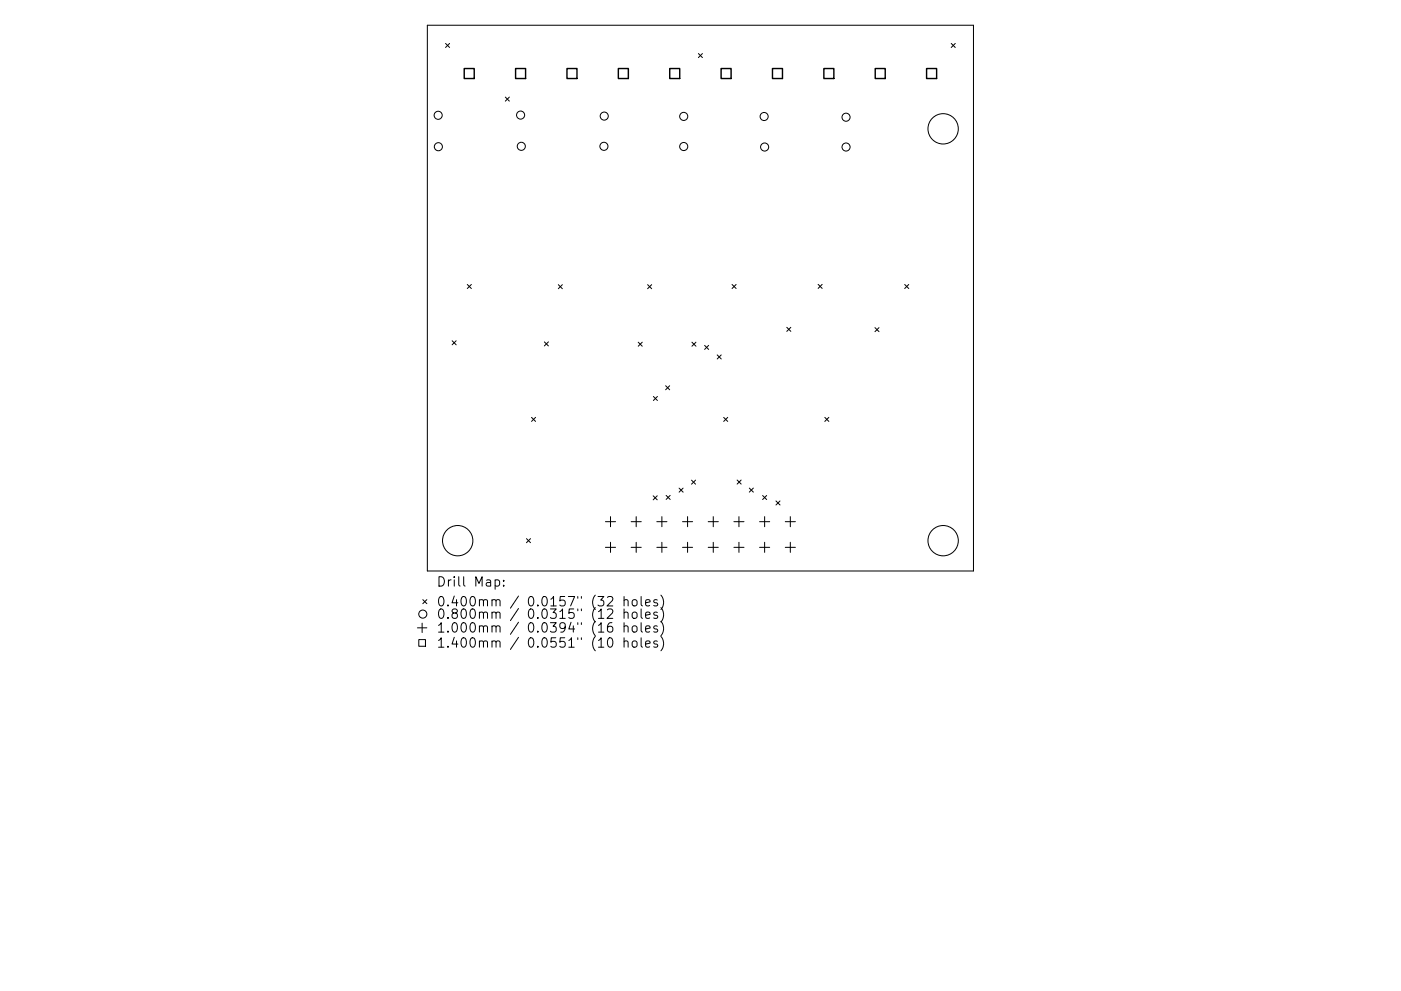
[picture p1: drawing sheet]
<svg xmlns="http://www.w3.org/2000/svg" width="297mm" height="210mm" viewBox="0 0 297 210" stroke-linecap="round" stroke-linejoin="round" font-family="sans-serif">
<defs><g id="words">
<g font-size="2.8">
<text x="92.5" y="124.5">Drill Map:</text>
<text x="92.5" y="128.7">0.400mm / 0.0157&quot; (32 holes)</text>
<text x="92.5" y="131.3">0.800mm / 0.0315&quot; (12 holes)</text>
<text x="92.5" y="134.2">1.000mm / 0.0394&quot; (16 holes)</text>
<text x="92.5" y="137.4">1.400mm / 0.0551&quot; (10 holes)</text>
</g>
</g></defs>
<g fill="none" stroke="#000" stroke-width=".21">
<path d="M90.6 5.4h115.8v115.7h-115.8zM94.5 9.2l.8 .9M95.3 9.2l-.8 .9M148.1 11.4l.8 .8M148.9 11.4l-.8 .8M201.7 9.2l.8 .9M202.5 9.2l-.8 .9M107.1 20.6l.9 .9M108 20.6l-.9 .9M95.9 72.3l.8 .9M96.7 72.3l-.8 .9M99.1 60.4l.8 .8"/>
<path d="M99.9 60.4l-.8 .8M115.4 72.5l.9 .9M116.3 72.5l-.9 .9M118.4 60.4l.8 .9M119.2 60.4l-.8 .9M135.3 72.6l.9 .9M136.2 72.6l-.9 .9M137.3 60.4l.9 .9M138.2 60.4l-.9 .9M146.7 72.6l.9 .9M147.6 72.6l-.9 .9M149.4 73.3l.8 .8"/>
<path d="M150.2 73.3l-.8 .8M152.1 75.3l.8 .9M152.9 75.3l-.8 .9M155.2 60.4l.9 .8M156.1 60.4l-.9 .8M166.8 69.4l.9 .9M167.7 69.4l-.9 .9M173.5 60.3l.8 .9M174.3 60.3l-.8 .9M185.5 69.5l.9 .9M186.4 69.5l-.9 .9M191.8 60.4l.9 .8"/>
<path d="M192.7 60.4l-.9 .8M112.7 88.6l.8 .8M113.5 88.6l-.8 .8M138.5 84.1l.9 .9M139.4 84.1l-.9 .9M141.1 81.8l.9 .9M142 81.8l-.9 .9M153.4 88.6l.9 .8M154.3 88.6l-.9 .8M174.9 88.6l.8 .8M175.7 88.6l-.8 .8M111.6 114.3l.9 .8"/>
<path d="M112.5 114.3l-.9 .8M128.4 110.7h2.1M128.4 116.1h2.1M129.4 109.6v2.2M129.4 115.1v2.1M133.8 110.7h2.2M133.8 116.1h2.2M134.9 109.6v2.2M134.9 115.1v2.1M138.5 105.2l.8 .8M139.3 110.7h2.1M139.3 116.1h2.1"/>
<path d="M139.3 105.2l-.8 .8M140.3 109.6v2.2M140.3 115.1v2.1M141.2 105.1l.9 .9M142.1 105.1l-.9 .9M144 103.6l.8 .8M144.7 110.7h2.2M144.7 116.1h2.2M144.8 103.6l-.8 .8M145.8 109.6v2.2M145.8 115.1v2.1M146.6 101.9l.9 .8"/>
<path d="M147.5 101.9l-.9 .8M150.2 110.7h2.1M150.2 116.1h2.1M151.2 109.6v2.2M151.2 115.1v2.1M155.6 110.7h2.1M155.6 116.1h2.1M156.3 101.8l.8 .9M156.7 109.6v2.2M156.7 115.1v2.1M157.1 101.8l-.8 .9M158.9 103.6l.8 .8"/>
<path d="M159.7 103.6l-.8 .8M161 110.7h2.2M161 116.1h2.2M161.7 105.1l.8 .9M162.1 109.6v2.2M162.1 115.1v2.1M162.5 105.1l-.8 .9M164.5 106.3l.9 .8M165.4 106.3l-.9 .8M166.5 110.7h2.1M166.5 116.1h2.1M167.6 109.6v2.2"/>
<path d="M167.6 115.1v2.1M88.5 133.2h2M88.8 135.7h1.4v1.4h-1.4zM89.5 132.2v2M89.6 127.2l.9 .9M90.5 127.2l-.9 .9M105 123.1l.6-.1 .3 .4v.6l-.2 .3h-.7M106.8 124.2v.2M106.8 123.1v.2M128.8 126.7l.3-.1 .6 .1a.54 .54 0 0 1 .1 .7l-1.1 1.2h1.2M128.8 129.4l.3-.2 .6 .1a.54 .54 0 0 1 .1 .8l-1.1 1.1h1.2M129 135.5l.5-.2a1.25 1.25 0 0 1 0 2l-.4-.1-.2-.3-.1-.8z"/>
<path d="M129.7 132.1a.79 .79 0 0 0-.9 .9v.7l.2 .3 .6 .1 .2-.2 .1-.6-.2-.3-.5-.1-.4 .4M132.3 127.4l.3-.2 .5 .1 .1 1.3M132.3 130.1a.5 .5 0 0 1 .9 0v1.1M132.3 133a.5 .5 0 0 1 .9 .1v1M132.3 136.2l.3-.2 .5 .1 .1 1.2M132.3 126.6v2M132.3 129.2v2M132.3 132.1v2M132.3 135.3v2M134.1 130.1a.54 .54 0 0 1 .6-.2 .54 .54 0 0 1 .4 .3v.6a.54 .54 0 0 1-.5 .4 .54 .54 0 0 1-.6-.4zM134.1 133a.54 .54 0 0 1 .6-.2 .54 .54 0 0 1 .4 .4v.5a.54 .54 0 0 1-.5 .4 .54 .54 0 0 1-.6-.4zM134.1 136.2l.3-.2 .5 .1 .2 .3v.5a.54 .54 0 0 1-.5 .4 .54 .54 0 0 1-.6-.4z"/>
<path d="M134.2 127.3l.2-.1a.54 .54 0 0 1 .7 .4v.6a.54 .54 0 0 1-.5 .4 .54 .54 0 0 1-.6-.4v-.6zM135.9 126.6v1.7l.3 .3M135.9 129.2v1.7l.3 .3M135.9 132.1v1.7l.3 .3M135.9 135.3v1.7l.3 .3M136.9 127.9l.9-.2-.1-.4-.5-.1-.3 .3 .1 1h.7M136.9 130.5l.9-.2-.1-.3-.5-.1-.3 .2 .1 1h.7M136.9 133.4l.9-.1-.1-.4-.5-.1-.3 .3 .1 .9h.7M136.9 136.6l.9-.1-.1-.4-.5-.1-.3 .3 .1 .9h.7M139.4 127.3l-.5-.1-.3 .3 .1 .3 .7 .2v.5h-.8M139.4 130l-.5-.1-.3 .2 .1 .3 .7 .2v.5h-.8M139.4 132.9l-.5-.1-.3 .3 .1 .3 .7 .1v.5h-.8"/>
<path d="M139.4 136.1l-.5-.1-.3 .3 .1 .3 .7 .1v.5h-.8M140.1 126.3a2.29 2.29 0 0 1 0 3M140.1 128.9a2.29 2.29 0 0 1 0 3.1M140.1 131.8a2.29 2.29 0 0 1 0 3.1M140.1 135a2.29 2.29 0 0 1 0 3.1"/>
<circle cx="92.9" cy="24.5" r=".86"/>
<circle cx="92.9" cy="31.1" r=".86"/>
<circle cx="110.4" cy="24.4" r=".86"/>
<circle cx="110.5" cy="31" r=".86"/>
<circle cx="128" cy="31" r=".86"/>
<circle cx="128.1" cy="24.6" r=".86"/>
<circle cx="145" cy="24.7" r=".86"/>
<circle cx="145" cy="31.1" r=".86"/>
<circle cx="162" cy="24.7" r=".86"/>
<circle cx="162.1" cy="31.2" r=".86"/>
<circle cx="179.4" cy="24.9" r=".86"/>
<circle cx="179.4" cy="31.2" r=".86"/>
<circle cx="200" cy="27.3" r="3.2"/>
<circle cx="97" cy="114.7" r="3.2"/>
<circle cx="200" cy="114.7" r="3.2"/>
<circle cx="89.6" cy="130.3" r=".86"/>
</g>
<path d="M98.4 14.5h2.1v2.2h-2.1zM109.3 14.5h2.1v2.2h-2.1zM120.2 14.5h2.1v2.2h-2.1zM131.1 14.5h2.1v2.2h-2.1zM142 14.5h2.1v2.2h-2.1zM152.9 14.5h2.1v2.2h-2.1zM163.8 14.5h2.1v2.2h-2.1zM174.7 14.5h2.1v2.2h-2.1zM185.6 14.5h2.1v2.2h-2.1zM196.5 14.5h2.1v2.2h-2.1z" fill="none" stroke="#000" stroke-width=".3"/>
<use href="#words"/>
</svg>
